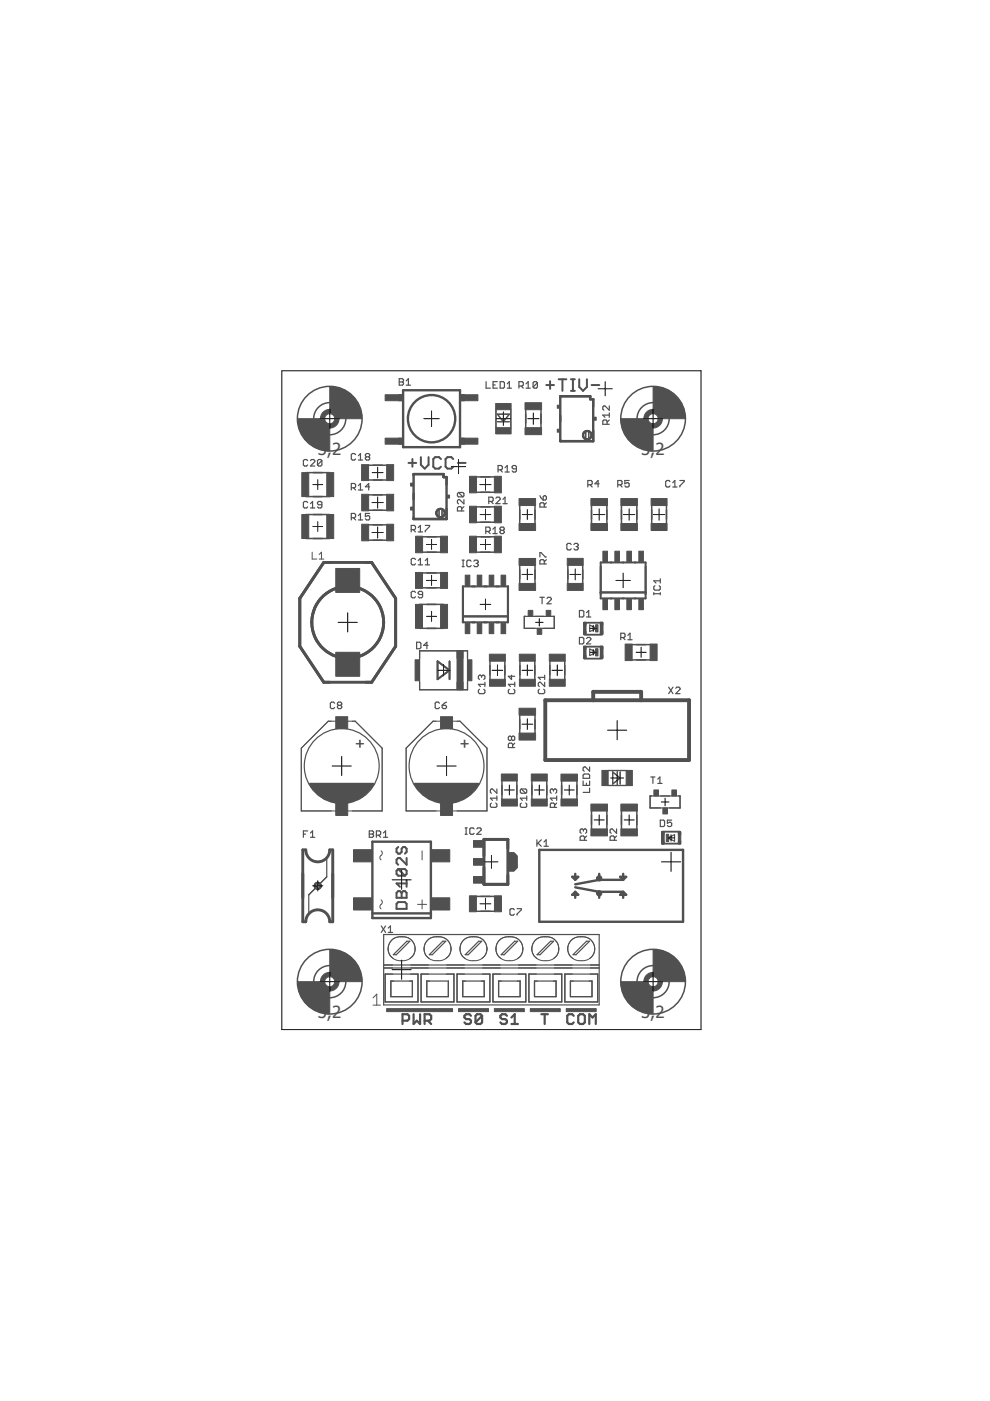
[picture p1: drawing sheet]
<svg xmlns="http://www.w3.org/2000/svg" width="210mm" height="297mm" viewBox="0 0 210 297" stroke-linecap="round" stroke-linejoin="round" font-family="sans-serif">
<defs><g id="words">
<g font-size="3.6" fill="#505050">
<text x="67.4" y="96.4">3,2</text>
<text x="135.9" y="96.4">3,2</text>
<text x="67.4" y="215.8">3,2</text>
<text x="135.9" y="215.8">3,2</text>
</g>
<g font-size="2.9" fill="#505050">
<text x="75.3" y="158.6">+</text>
<text x="97.5" y="158.6">+</text>
</g>
</g></defs>
<g fill="none" stroke="#505050" stroke-width=".51">
<path d="M85.5 82.7h12v12.1h-12zM118.8 84h6.3v.6h.7v8.9h-7zM87.7 100.5h6.3v.7h.7v8.8h-7zM66.1 166.5h12.7M66.1 166.9h12.7M66.4 167.2h12.1M67.4 168.1h10.1l1.6-1.9h-13.3l1.3 1.6h10.8l-.7 .6h-9.5M68 168.8h8.9l-2.9 1.2h-3.1l-1.6-.6M68.6 169.1h7.7M69.9 169.7h5.1M78.2 167.5h-11.5l2.3 1.9h6.9M79 178.5h12.4v16.1h-12.4z"/>
<path d="M88.3 166.5h12.7M88.3 166.9h12.7M88.6 167.2h12.1M89.6 168.1h10.2l1.5-1.9h-13.3l1.3 1.6h10.8l-.7 .6h-9.5M90.2 168.8h8.9l-2.8 1.2h-3.2l-1.6-.6M90.9 169.1h7.6M92.1 169.7h5.1M100.4 167.5h-11.4l2.2 1.9h7M79 193.7h12.4M114.3 180.2h30.5v15.2h-30.5zM121.3 185.9h1.3l-.6 .6zM122 185.3v.9"/>
<path d="M122 189.4v1M122 189.1l.6 .6h-1.3zM122 188.1l5 1h5.1M127 185.3v.9M127 189.4v1M131.5 185.9h1.3l-.7 .6zM131.5 189.7l.6-.6 .7 .6zM132.1 185.3v.9M132.1 189.4v1M132.1 186.5h-5.1l-5 1"/>
<circle cx="91.5" cy="88.8" r="5"/>
</g>
<g fill="#505050" stroke="#505050" stroke-width=".21">
<path d="M84.5 83.7h.9v1.3h-.9z"/>
<path d="M84.5 92.9h.9v1.3h-.9z"/>
<path d="M97.5 92.9h1v1.3h-1z"/>
<path d="M97.5 83.7h1v1.3h-1z"/>
<path d="M126.3 132.5h.5v1.5h-.5z"/>
<path d="M127.3 133.9h.5v.6h-.5z"/>
<path d="M127.3 132h.5v.6h-.5z"/>
<path d="M123.7 133.9h.5v.6h-.5z"/>
<path d="M123.7 132h.5v.6h-.5z"/>
<path d="M126.3 137.5h.5v1.6h-.5z"/>
<path d="M127.3 138.9h.5v.7h-.5z"/>
<path d="M127.3 137h.5v.7h-.5z"/>
<path d="M123.7 138.9h.5v.7h-.5z"/>
<path d="M123.7 137h.5v.7h-.5z"/>
<path d="M96.9 138h1.3v1.6h-1.3z"/>
<path d="M96.9 144.7h1.3v1.5h-1.3z"/>
<path d="M141.3 176.9h.5v1.5h-.5z"/>
<path d="M140.3 176.4h.5v.6h-.5z"/>
<path d="M140.3 178.3h.5v.6h-.5z"/>
<path d="M143.8 176.4h.5v.6h-.5z"/>
<path d="M143.8 178.3h.5v.6h-.5z"/>
<path d="M81.7 92.9h3.4v1.3h-3.4z"/>
<path d="M81.7 83.7h3.4v1.3h-3.4z"/>
<path d="M97.9 92.9h3.4v1.3h-3.4z"/>
<path d="M97.9 83.7h3.4v1.3h-3.4z"/>
<path d="M91.5 190.4h3.9v2.5h-3.9z"/>
<path d="M91.5 180.1h3.9v2.6h-3.9z"/>
<path d="M75 180.1h3.8v2.6h-3.8z"/>
<path d="M75 190.4h3.8v2.5h-3.8z"/>
<path d="M112.6 169.4h3.4v1.5h-3.4z"/>
<path d="M112.6 164.1h3.4v1.5h-3.4z"/>
<path d="M88.1 121.4h1.5v3.4h-1.5z"/>
<path d="M93.4 121.4h1.5v3.4h-1.5z"/>
<path d="M106.3 169.4h3.4v1.5h-3.4z"/>
<path d="M106.3 164.1h3.4v1.5h-3.4z"/>
<path d="M103.8 144h3.4v1.5h-3.4z"/>
<path d="M103.8 138.7h3.3v1.5h-3.3z"/>
<path d="M110.1 138.7h3.4v1.5h-3.4z"/>
<path d="M110.1 144h3.4v1.5h-3.4z"/>
<path d="M138 111h3.4v1.5h-3.4z"/>
<path d="M138 105.7h3.4v1.5h-3.4z"/>
<path d="M76.7 98.5h1.4v3.4h-1.4z"/>
<path d="M82 98.5h1.5v3.4h-1.5z"/>
<path d="M69.3 109.1h1.5v5.1h-1.5z"/>
<path d="M64 109.1h1.5v5.1h-1.5z"/>
<path d="M69.3 100.2h1.5v5.1h-1.5z"/>
<path d="M64 100.2h1.5v5.1h-1.5z"/>
<path d="M120.3 123.7h3.4v1.5h-3.4z"/>
<path d="M120.3 118.4h3.4v1.5h-3.4z"/>
<path d="M93.4 170.3h2.5v2.6h-2.5z"/>
<path d="M93.4 152h2.5v2.5h-2.5z"/>
<path d="M99.5 189.9h1.5v3.4h-1.5z"/>
<path d="M104.8 189.9h1.5v3.4h-1.5z"/>
<path d="M71.2 170.3h2.5v2.6h-2.5z"/>
<path d="M71.2 152h2.5v2.5h-2.5z"/>
<path d="M88.1 128.1h1.5v5.1h-1.5z"/>
<path d="M93.4 128.1h1.5v5.1h-1.5z"/>
<path d="M127.3 132h.5v2.5h-.5z"/>
<path d="M123.7 132h.5v2.5h-.5z"/>
<path d="M127.3 137h.5v2.6h-.5z"/>
<path d="M123.7 137h.5v2.6h-.5z"/>
<path d="M99.1 139.9h1v4.4h-1z"/>
<path d="M88 139.9h.9v4.4h-.9z"/>
<path d="M96.9 138h1.3v8.2h-1.3z"/>
<path d="M140.3 176.4h.5v2.5h-.5z"/>
<path d="M143.8 176.4h.5v2.5h-.5z"/>
<path d="M127.8 127.1h1v2.2h-1z"/>
<path d="M130.4 127.1h.9v2.2h-.9z"/>
<path d="M132.9 127.1h1v2.2h-1z"/>
<path d="M135.4 127.1h1v2.2h-1z"/>
<path d="M135.4 116.9h1v2.2h-1z"/>
<path d="M132.9 116.9h1v2.2h-1z"/>
<path d="M130.4 116.9h.9v2.2h-.9z"/>
<path d="M127.8 116.9h1v2.2h-1z"/>
<path d="M98.6 132.1h1v2.2h-1z"/>
<path d="M101.2 132.1h1v2.2h-1z"/>
<path d="M103.7 132.1h1v2.2h-1z"/>
<path d="M106.2 132.1h1v2.2h-1z"/>
<path d="M106.2 121.9h1v2.2h-1z"/>
<path d="M103.7 121.9h1v2.2h-1z"/>
<path d="M101.2 121.9h1v2.2h-1z"/>
<path d="M98.6 121.9h1v2.2h-1z"/>
<path d="M71.2 138.3h5.1v5.1h-5.1z"/>
<path d="M71.2 120.5h5.1v5.1h-5.1z"/>
<path d="M105.1 85.6h3.2v1.3h-3.2z"/>
<path d="M105.1 90.7h3.2v1.2h-3.2z"/>
<path d="M127.7 163.4h1.2v3.1h-1.2z"/>
<path d="M132.8 163.4h1.2v3.1h-1.2z"/>
<path d="M137.8 136.5h1.5v3.6h-1.5z"/>
<path d="M132.5 136.5h1.5v3.6h-1.5z"/>
<path d="M111.3 85.4h3.5v1.5h-3.5z"/>
<path d="M111.3 90.7h3.5v1.5h-3.5z"/>
<path d="M118.2 91h.6v.6h-.6z"/>
<path d="M118.2 85.9h.6v.7h-.6z"/>
<path d="M125.8 88.5h.6v.6h-.6z"/>
<path d="M118.9 164.1h3.5v1.5h-3.5z"/>
<path d="M118.9 169.4h3.5v1.5h-3.5z"/>
<path d="M76.7 104.8h1.5v3.5h-1.5z"/>
<path d="M82 104.8h1.5v3.5h-1.5z"/>
<path d="M76.7 111.1h1.5v3.6h-1.5z"/>
<path d="M82 111.1h1.5v3.6h-1.5z"/>
<path d="M93.4 113.7h1.5v3.5h-1.5z"/>
<path d="M88.1 113.7h1.5v3.5h-1.5z"/>
<path d="M104.8 113.7h1.5v3.5h-1.5z"/>
<path d="M99.5 113.7h1.5v3.5h-1.5z"/>
<path d="M99.5 101h1.5v3.5h-1.5z"/>
<path d="M104.8 101h1.5v3.5h-1.5z"/>
<path d="M131.6 175.7h3.5v1.5h-3.5z"/>
<path d="M131.6 170.5h3.5v1.5h-3.5z"/>
<path d="M87.1 107.5h.6v.6h-.6z"/>
<path d="M87.1 102.4h.6v.7h-.6z"/>
<path d="M94.7 105h.6v.6h-.6z"/>
<path d="M104.8 107.3h1.5v3.5h-1.5z"/>
<path d="M99.5 107.3h1.5v3.5h-1.5z"/>
<path d="M125.3 170.5h3.5v1.5h-3.5z"/>
<path d="M125.3 175.7h3.5v1.5h-3.5z"/>
<path d="M125.3 111h3.5v1.5h-3.5z"/>
<path d="M125.3 105.7h3.5v1.5h-3.5z"/>
<path d="M131.6 111h3.5v1.5h-3.5z"/>
<path d="M131.6 105.7h3.5v1.5h-3.5z"/>
<path d="M110 111h3.6v1.5h-3.6z"/>
<path d="M110 105.7h3.6v1.5h-3.6z"/>
<path d="M110 123.7h3.6v1.5h-3.6z"/>
<path d="M110 118.4h3.6v1.5h-3.6z"/>
<path d="M110 155.4h3.6v1.5h-3.6z"/>
<path d="M110 150.2h3.6v1.4h-3.6z"/>
<path d="M142.5 167.5h.9v1.3h-.9z"/>
<path d="M138.6 167.5h1v1.3h-1z"/>
<path d="M140.5 171.3h1v1.3h-1z"/>
<path d="M115.8 129.4h1v1.3h-1z"/>
<path d="M112 129.4h1v1.3h-1z"/>
<path d="M113.9 133.2h1v1.3h-1z"/>
<path d="M116.5 144h3.3v1.5h-3.3z"/>
<path d="M116.5 138.7h3.3v1.5h-3.3z"/>
<path d="M97.2 213.8h6.4v.7h-6.4z"/>
<path d="M104.8 213.8h6.4v.7h-6.4z"/>
<path d="M112.4 213.8h6.4v.7h-6.4z"/>
<path d="M120.1 213.8h6.3v.7h-6.3z"/>
<path d="M82 213.8h13.9v.7h-13.9z"/>
</g>
<g fill="none" stroke="#505050" stroke-width=".21">
<path d="M66.2 117.1v1.4h1M67.7 118.5h1M67.7 117.6l.5-.5v1.4M63.9 158.6l5.7-5.7h5.7l5.7 5.7v13.3h-17.1zM91.8 152.9h5.7l5.8 5.7v13.3h-17.2v-13.3zM100.4 178.3h2.2v1.2l-2.2 .1zM100.4 179.5h2.2M100.4 179.4h2.2M100.4 179.3h2.2M100.4 179.2h2.2M100.4 179.1h2.2M100.4 179h2.2"/>
<path d="M100.4 178.9h2.2M100.4 178.8h2.2M100.4 178.7h2.2M100.4 178.6h2.2M100.4 178.5h2.2M100.4 178.4h2.2M80.8 190.8a.75 .75 0 0 1-.2 1.2v.4l.2 .3M80.8 180.4a.73 .73 0 0 1-.2 1.2v.4l.2 .3M88.5 191.7h1.9M89.5 180.4v1.9M89.5 190.8v1.9M100.4 182.1h2.2v1.2l-2.2 .1z"/>
<path d="M100.4 185.9h2.2v1.3h-2.2zM100.4 183.3h2.2M100.4 183.2h2.2M100.4 183.1h2.2M100.4 183h2.2M100.4 182.9h2.2M100.4 182.8h2.2M100.4 182.7h2.2M100.4 182.6h2.2M100.4 182.5h2.2M100.4 182.4h2.2M100.4 182.3h2.2"/>
<path d="M100.4 182.2h2.2M100.4 182.1h2.2M100.4 187.1h2.2M100.4 187h2.2M100.4 186.9h2.2M100.4 186.8h2.2M100.4 186.7h2.2M100.4 186.6h2.2M100.4 186.5h2.2M100.4 186.4h2.2M100.4 186.3h2.2M100.4 186.2h2.2"/>
<path d="M100.4 186.1h2.2M100.4 186h2.2M100.4 185.9h2.2M107.7 183.3h1.9M107.7 182.1h1.9M107.7 183.2h1.9M107.7 183.1h1.9M107.7 183h1.9M107.7 182.9h1.9M107.7 182.8h1.9M107.7 182.7h1.9M107.7 182.6h1.9"/>
<path d="M107.7 182.5h1.9M107.7 182.4h1.9M107.7 182.3h1.9M107.7 182.2h1.9M107.7 184h1.9M107.7 183.9h1.9M107.7 183.8h1.9M107.7 183.7h1.9M107.7 183.6h1.9M107.7 183.5h1.9M107.7 183.4h1.9M107.7 182h1.9"/>
<path d="M107.7 181.9h1.9M107.7 181.8h1.9M107.7 181.7h1.9M107.7 181.6h1.9M107.7 181.5h1.9M107.7 181.4l1.9 .1M107.7 181.4h1.8M107.7 181.3l1.8 .1M107.7 181.3h1.7M107.7 181.2l1.7 .1M107.7 181.2h1.6M107.7 181.1h1.6"/>
<path d="M107.7 181.1h1.5M107.7 181h1.5M107.7 181h1.4M107.7 180.9h1.4M107.7 180.8l1.3 .1M109.1 184.6h-1.4M109.1 184.5h-1.4M109.2 184.4l-1.5 .1M109.2 184.4h-1.5M109.3 184.3l-1.6 .1M109.3 184.3h-1.6M109.4 184.2l-1.7 .1"/>
<path d="M109.4 184.2h-1.7M109.5 184.1h-1.8M109.6 181.5l-.7-.7h-1.2v3.8h1.3M109.6 184l-.7 .6M109.6 181.5v2.5M109.6 184h-1.9M79.1 211.6l.8-.8v2.3M79.1 213.1h1.6M82.3 201.3a2.68 2.68 0 0 1 3.4-2.7 2.52 2.52 0 0 1 2.3 2.7M82.3 201.3l.3 1.1 .8 .8M82.3 201.3a2.93 2.93 0 0 0 2.4 2.4 2.93 2.93 0 0 0 3.1-1.5l.2-.9M88 201.3l-.3 1.1-.8 .8"/>
<path d="M89.9 201.3a2.68 2.68 0 0 1 3.5-2.7 2.52 2.52 0 0 1 2.2 2.7M89.9 201.3l.3 1.1 .8 .8M89.9 201.3a2.93 2.93 0 0 0 2.5 2.4 2.93 2.93 0 0 0 3-1.5l.2-.9M95.6 201.3l-.3 1.1-.8 .8M97.5 201.3a2.68 2.68 0 0 1 3.5-2.7 2.52 2.52 0 0 1 2.3 2.7M97.5 201.3l.3 1.1 .8 .8M97.5 201.3a2.93 2.93 0 0 0 2.5 2.4 2.93 2.93 0 0 0 3-1.5l.3-.9M103.3 201.3l-.4 1.1-.8 .8M105.2 201.3a2.68 2.68 0 0 1 3.4-2.7 2.49 2.49 0 0 1 2.2 2.7M105.2 201.3l.3 1.1 .8 .8M105.2 201.3a2.72 2.72 0 0 0 3.4 2.4 2.52 2.52 0 0 0 2.2-2.4M110.8 201.3l-.2 1.1-.9 .8"/>
<path d="M112.8 201.3a2.71 2.71 0 0 1 3.4-2.7 2.53 2.53 0 0 1 2.3 2.7M112.8 201.3l.3 1.1 .8 .8M112.8 201.3a2.95 2.95 0 0 0 2.4 2.4 2.95 2.95 0 0 0 3.1-1.5l.2-.9M118.5 201.3l-.3 1.1-.8 .8M120.4 201.3a2.71 2.71 0 0 1 3.4-2.7 2.53 2.53 0 0 1 2.3 2.7M120.4 201.3l.3 1.1 .8 .8M120.4 201.3a2.94 2.94 0 0 0 2.4 2.4 2.94 2.94 0 0 0 3.1-1.5l.2-.9M126.1 201.3l-.3 1.1-.8 .8"/>
</g>
<g fill="none" stroke="#505050" stroke-width=".32">
<path d="M78.1 98.6h3.9M111.5 86.8v3.9M114.7 86.8v3.9M64.8 114.2h5.1M64.8 109.1h5.1M64.8 105.3h5.1M64.8 100.2h5.1M78.1 101.8h3.9M78.1 104.9h3.9M78.1 108.2h3.9M78.1 111.3h3.9M78.1 114.5h3.9"/>
<path d="M89.6 117.1h3.8M89.6 113.8h3.8M101 101.1h3.8M101 104.4h3.8M101 117.1h3.9M101 113.8h3.9M101 110.7h3.9M101 107.5h3.9M110.2 107.2v3.8M110.2 119.9v3.8M113.4 107.2v3.8M113.4 119.9v3.8"/>
<path d="M120.4 119.9v3.8M123.5 119.9v3.8M125.4 107.2v3.8M128.7 107.2v3.8M131.8 107.2v3.8M135 107.2v3.8M138.2 107.2v3.8M141.3 107.2v3.8M89 128.1h5M89 133.2h5M89.6 121.5h3.8M89.6 124.6h3.8"/>
<path d="M123.8 132h3.9M123.8 134.6h3.9M123.8 137.1h3.9M123.8 139.6h3.9M134 139.9h3.9M134 136.7h3.9M103.9 140.2v3.8M107 140.2v3.8M110.2 151.6v3.9M110.2 140.2v3.8M113.4 140.2v3.8M113.4 151.6v3.9"/>
<path d="M116.6 140.2v3.8M119.7 140.2v3.8M106.4 165.6v3.8M109.6 165.6v3.8M112.8 165.6v3.8M115.9 165.6v3.8M119.1 165.6v3.8M122.3 165.6v3.8M125.4 171.9v3.8M128.7 171.9v3.8M131.8 171.9v3.9M135 171.9v3.9"/>
<path d="M140.4 178.9h3.8M140.4 176.3h3.8M101 190.1h3.9M101 193.2h3.9"/>
<circle cx="69.9" cy="88.8" r="6.9"/>
<circle cx="69.9" cy="88.8" r="3.4"/>
<circle cx="138.5" cy="88.8" r="6.9"/>
<circle cx="138.5" cy="88.8" r="3.4"/>
<circle cx="69.9" cy="208.1" r="6.9"/>
<circle cx="69.9" cy="208.1" r="3.4"/>
<circle cx="138.5" cy="208.1" r="6.9"/>
<circle cx="138.5" cy="208.1" r="3.4"/>
</g>
<g fill="none" stroke="#505050" stroke-width=".25">
<path d="M65.2 97.7l-.2-.3h-.4l-.3 .3v.9l.3 .2h.4l.2-.2M65.8 97.7l.2-.3h.5l.2 .3v.2l-.9 .9h.9M68.2 97.7v.9l-.2 .2h-.5l-.2-.2M68.2 97.7l-.2-.3h-.5l-.2 .3v.9M68.2 97.7l-.9 .9M75.4 96.4l-.2-.2h-.5l-.2 .2v.9l.2 .2h.5l.2-.2M76 97.5h.9M76 96.6l.4-.4v1.3M77.7 96.9l-.2-.3 .2-.4h.5l.2 .2-.2 .5M77.7 96.9l-.2 .2 .2 .4h.5l.2-.2-.2-.4M77.7 96.9h.5M84.6 80.3h.7l.3 .2-.3 .5 .3 .4-.3 .3h-.7z"/>
<path d="M84.6 81h.7M86.1 81.7h1M86.1 80.8l.5-.5v1.4M103.1 80.9v1.4h.9M104.5 81.6h.5M105.2 85.6h3.1v6.3h-3.1zM105.5 80.9h-1v1.4h1M105.5 87.8h2.5l-1.3 1.6zM105.5 89.4h2.5M105.6 99.6h.7l.2-.2v-.5l-.2-.2h-.7v1.4M106 99.6l.5 .5M106 80.9h.7l.3 .3v.9l-.3 .2h-.7z"/>
<path d="M107.1 99.2l.4-.5v1.4M107.5 82.3h1M107.5 81.4l.5-.5v1.4M109.5 99.4h-.7l-.2-.2 .2-.5h.5l.2 .2v.9l-.2 .3h-.5l-.2-.3M110 81.9h.7l.3-.3v-.4l-.3-.3h-.7v1.4M110.5 81.9l.5 .4M111.5 82.3h.9M111.5 81.4l.5-.5v1.4M113.9 81.2v.9l-.2 .2h-.4l-.3-.2M113.9 81.2l-.2-.3h-.4l-.3 .3v.9M113.9 81.2l-.9 .9M124.2 91.6v1.3"/>
<path d="M124.8 91.6v1.3M128.7 90v-.7l-.2-.3h-.5l-.2 .3v.7h1.4M129.2 86.1v.9l-.9-.9-.5 .2v.4l.2 .3M129.2 89l-.5 .5M129.2 88h-1.4l.5 .5M129.2 87.5v1M65.2 106.6l-.2-.3h-.4l-.3 .3v.9l.3 .2h.4l.2-.2M65.8 107.7h.9M65.8 106.8l.5-.5v1.4M68.2 107h-.7l-.2-.2 .2-.5h.5l.2 .3v.9l-.2 .2h-.5l-.2-.2M74.5 103.4h.7l.2-.2v-.5l-.2-.2h-.7v1.4M74.5 109.8h.7l.2-.3v-.4l-.2-.2h-.7v1.3"/>
<path d="M74.9 103.4l.5 .5M74.9 109.8l.5 .4M76 103l.4-.5v1.4M76 109.3l.4-.4v1.3M76 103.9h.9M76 110.2h.9M78.4 108.9h-.9v.6l.4-.2 .5 .2v.5l-.2 .2h-.5l-.2-.2M78.4 103.2h-.9l.7-.7v1.4M87.2 112.3h.7l.2-.2v-.5l-.2-.2h-.7v1.4M87.6 112.3l.5 .5M88.1 118.6l-.2-.2h-.5l-.2 .2v.9l.2 .3h.5l.2-.3M88.7 119.8h.9"/>
<path d="M88.7 118.9l.4-.5v1.4M88.7 111.9l.4-.5v1.4M88.7 112.8h.9M90.2 119.8h.9M90.2 118.9l.4-.5v1.4M90.2 111.4h.9v.2l-.9 .9v.3M93.1 108.1v1.3M93.7 108.1v1.3M97.2 104.4l-.2 .2v.5l.2 .2h.9M97.2 104.4h.9l.3 .2v.5l-.3 .2M97.2 104.4l.9 .9M97.9 108.3v-.6l-.2-.3h-.5l-.2 .3v.6h1.4"/>
<path d="M98 118.8h.4M98.2 118.8v1.3M98.4 105.9v.9l-1-.9-.4 .3v.4l.2 .2M98.4 107.4l-.5 .5M99.9 119l-.2-.2h-.5l-.2 .2v.9l.2 .2h.5l.2-.2M100.5 119l.2-.2h.5l.2 .2v.2l-.2 .2M100.9 119.4h.3M101.2 119.4l.2 .3-.2 .4h-.5l-.2-.2M103 112.7h.7l.2-.3v-.4l-.2-.2h-.7v1.3M103.5 112.7l.4 .4M103.6 106.3h.7l.3-.2v-.5l-.3-.2h-.7v1.4M104.1 106.3l.5 .5"/>
<path d="M104.5 112.2l.5-.4v1.3M104.5 113.1h.9M105.1 105.6l.3-.2h.4l.2 .2v.3l-.9 .9h.9M106.2 112.4l-.2-.2 .2-.4h.5l.2 .2-.2 .4M106.2 112.4l-.2 .3 .2 .4h.5l.2-.2-.2-.5M106.2 112.4h.5M106.6 106.8h.9M106.6 105.9l.5-.5v1.4M107.1 100.1h.9M114.5 118.1v-.9h.2l.9 .9h.2M114.5 105.1l.7 .9M115.2 105.3l.2-.2 .4 .2v.5l-.2 .2h-.4z"/>
<path d="M115.4 107.5v-.7l-.2-.2h-.5l-.2 .2v.7h1.3M115.4 119.6v-.7l-.2-.2h-.5l-.2 .2v.7h1.3M115.8 106.6l-.4 .5M115.8 118.7l-.4 .4M121.1 115.4l-.2-.2h-.5l-.2 .2v1l.2 .2h.5l.2-.2M121.7 115.4l.2-.2h.5l.2 .2v.3l-.2 .2M122.2 115.9h.2M122.4 115.9l.2 .2-.2 .5h-.5l-.2-.2M124.6 102.8h.7l.3-.2v-.5l-.3-.2h-.7v1.4M125.1 102.8l.5 .5M127 102.6h-.9l.7-.7v1.4M131 102.8h.7l.2-.2v-.5l-.2-.2h-.7v1.4"/>
<path d="M131.4 102.8l.5 .5M133.4 101.9h-.9v.7l.4-.3 .5 .3v.4l-.2 .3h-.5l-.2-.3M142 102.1l-.2-.2h-.4l-.3 .2v.9l.3 .3h.4l.2-.3M142.6 103.3h1M142.6 102.3l.5-.4v1.4M144.1 101.9h1v.2l-1 .9v.3M88.1 125.6l-.2-.2h-.5l-.2 .2v.9l.2 .2h.5l.2-.2M88.3 136.2h.7l.2 .2v.9l-.2 .2h-.7zM89 138h10.1v8.2h-10.1zM89.6 126h-.7l-.2-.2 .2-.4h.5l.2 .2v.9l-.2 .2h-.5l-.2-.2M90.7 136.8h-.9l.7-.6v1.3M98 120.1h.4"/>
<path d="M111.2 130.7h6.3v2.5h-6.3zM114.5 126.6h.9M114.9 126.6v1.4M116 126.9l.2-.3h.5l.2 .3v.2l-.9 .9h.9M122.9 129.4h.6l.3 .3v.9l-.3 .2h-.6zM122.9 135.1h.6l.3 .3v.9l-.3 .2h-.6zM124.4 129.9l.4-.5v1.4M124.4 130.8h.9M124.4 135.4l.2-.3h.4l.3 .3v.2l-.9 .9h.9M125 132.5l1.5 .7-1.5 .7zM125 137.6l1.5 .7-1.5 .7zM131.6 135.2h.7l.2-.3v-.4l-.2-.2h-.7v1.3"/>
<path d="M132.1 135.2l.4 .4M133.1 134.7l.5-.4v1.3M133.1 135.6h.9M138.6 125.9h1.4M138.6 125.6v.5M138.9 124.2l-.3 .2v.5l.3 .2h.9l.2-.2v-.5l-.2-.2M140 122.7v.9M140 125.6v.5M140 123.1h-1.4l.5 .5M71 149.1l-.3-.2h-.4l-.3 .2v.9l.3 .2h.4l.3-.2M71.8 149.5l-.3-.2 .3-.4h.4l.3 .2-.3 .4M71.8 149.5l-.3 .3 .3 .4h.4l.3-.2-.3-.5"/>
<path d="M71.8 149.5h.4M93.2 149.1l-.3-.2h-.4l-.2 .2v.9l.2 .2h.4l.3-.2M93.7 149.5h.7l.3 .5-.3 .2h-.4l-.3-.2zM94.7 148.9l-1 .6M101.7 146.1l-.3 .3v.4l.3 .3h.9l.2-.3v-.4l-.2-.3M102.1 143.4l-.2-.2-.5 .2v.4l.3 .3M102.1 143.4l.2-.2 .5 .2v.4l-.2 .3M102.1 143.4v.2M102.8 144.7v.9M102.8 145.1h-1.4l.5 .5M108 146.1l-.2 .3v.4l.2 .3h.9l.2-.3v-.4l-.2-.3M108.5 156.3l-.3-.2-.4 .2v.5l.2 .2 .5-.2"/>
<path d="M108.5 156.3l.2-.2 .4 .2v.5l-.2 .2-.4-.2M108.5 143.2v.9l-.7-.7h1.3M108.5 156.3v.5M108.7 158.5v-.7l-.2-.2h-.5l-.2 .2v.7h1.3M109.1 145.1h-1.3l.4 .5M109.1 144.7v.9M109.1 157.6l-.4 .4M114.3 146.1l-.2 .3v.4l.2 .3h1l.2-.3v-.4l-.2-.3M115.5 144.7v.9l-.9-.9-.5 .2v.4l.2 .3M115.5 143.2v.9M115.5 143.6h-1.4l.5 .5M141.8 145.7l.9 1.4"/>
<path d="M142.7 145.7l-.9 1.4M143.3 145.9l.2-.2h.5l.2 .2v.2l-.9 1h.9M64.3 176.8h.5M65.2 176.2h-.9v1.3M65.8 177.5h.9M65.8 176.6l.5-.4v1.3M78.3 176.2h.7l.2 .2-.2 .4 .2 .5-.2 .2h-.7zM78.3 176.8h.7M79.8 177.1h.7l.2-.3v-.4l-.2-.2h-.7v1.3M80.2 177.1l.5 .4M81.3 177.5h.9M81.3 176.6l.4-.4v1.3"/>
<path d="M98.6 176.9h.5M98.6 175.5h.5M98.8 175.5v1.4M100.5 175.7l-.2-.2h-.5l-.2 .2v1l.2 .2h.5l.2-.2M101.1 175.7l.2-.2h.5l.2 .2v.3l-.9 .9h.9M104.2 170.3l-.2 .2v.5l.2 .2h.9l.2-.2v-.5l-.2-.2M105.3 169.2h-1.3l.4 .5M105.3 167.3v.9l-.9-.9h-.2l-.2 .2v.5l.2 .2M105.3 168.8v.9M110.5 170.3l-.2 .2v.5l.2 .2h1l.2-.2v-.5l-.2-.2M110.5 167.3l-.2 .2v.5l.2 .2h1M110.5 167.3h1l.2 .2v.5l-.2 .2"/>
<path d="M110.5 167.3l1 .9M111.7 168.8v.9M111.7 169.2h-1.4l.5 .5M113.8 178.1v1.3M114.1 178.8l.7 .6M114.8 178.1l-1 .9M115.3 178.5l.5-.4v1.3M115.3 179.4h.9M117.3 167.5l-.2-.2h-.2l-.2 .2v.5l.2 .2M117.3 167.5l.3-.2h.2l.2 .2v.5l-.2 .2M117.3 167.5v.2M117.6 171.2v-.7l-.3-.2h-.4l-.2 .2v.7h1.3"/>
<path d="M118 169.2h-1.3l.4 .5M118 170.3l-.4 .4M118 168.8v.9M123.6 165.6v.9h1.4v-.9M123.6 164.3l.3-.2h.9l.2 .2v.7h-1.4zM123.7 176l.2-.3 .5 .3v.4l-.3 .3M123.7 176l-.2-.3-.5 .3v.4l.2 .3M123.7 176v.2M123.9 178.2v-.7l-.2-.3h-.5l-.2 .3v.7h1.4M124.3 166.1v.4M124.4 177.2l-.5 .5M125 162.6v.9l-.9-.9-.5 .2v.5l.3 .2"/>
<path d="M125 167.1v.9h-1.4M127.7 163.4h6.3v3.1h-6.3zM129.9 163.7l1.6 1.3-1.6 1.2zM130.3 178.2v-.7l-.3-.3h-.4l-.3 .3v.7h1.4M130.7 175.7v1l-.9-1h-.2l-.3 .3v.4l.3 .3M130.7 177.2l-.4 .5M131.5 163.7v2.5M137.8 168.8h6.4v2.5h-6.4zM138 164.7h.9M138.4 164.7v1.4M139.5 165.2l.4-.5v1.4M139.5 166.1h.9"/>
<path d="M140 173.9h.7l.2 .2v.9l-.2 .2h-.7zM141.5 177.7l1.5-.7v1.4zM142.4 173.9h-.9v.7l.4-.3 .5 .3v.4l-.2 .2h-.5l-.2-.2M69.3 182.1v3.8l-3.8 3.8v3.8M80.8 196.3l.9 1.4M81.3 198.1h45.7v15h-45.7zM81.7 196.3l-.9 1.4M82.3 196.8l.5-.5v1.4M82.3 197.7h.9M86.3 199.6h.6l-2.9 2.8h-.6zM93.9 199.6h.6l-2.8 2.8h-.7zM101.5 199.6h.6l-2.8 2.8h-.7z"/>
<path d="M109.1 192.9l-.3-.2h-.4l-.3 .2v.9l.3 .2h.4l.3-.2M109.1 199.6h.6l-2.8 2.8h-.6zM109.6 192.7h.9v.2l-.9 .9v.2M116.7 199.6h.7l-2.9 2.8h-.6zM124.4 199.6h.6l-2.9 2.8h-.6zM81.4 205.2h45.6M81.4 204.6h45.6M81.7 206.5h6.9v5.9h-6.9zM82.9 208h4.5v3.3h-4.5zM89.3 206.5h6.9v5.9h-6.9zM90.5 208h4.6v3.3h-4.6zM96.9 206.5h7v5.9h-7z"/>
<path d="M98.1 208h4.6v3.3h-4.6zM104.5 206.5h7v5.9h-7zM105.7 208h4.6v3.3h-4.6zM105.7 208v3.3M112.1 206.5h7v5.9h-7zM113.3 208h4.6v3.3h-4.6zM119.8 206.5h6.9v5.9h-6.9zM120.9 208h4.6v3.3h-4.6z"/>
<circle cx="72.5" cy="162.4" r="7.9"/>
<circle cx="94.7" cy="162.4" r="7.9"/>
</g>
<path d="M92.8 140.2l2.5 1.9-2.5 1.9zM95.3 140.2v3.8" fill="none" stroke="#505050" stroke-width=".38"/>
<g fill="none" stroke="#505050" stroke-width=".61">
<path d="M68.6 119.3h10.2l5.1 7.6v10.1l-5.1 7.7h-10.2l-5-7.7v-10.1zM102.6 178h5.1v9.5h-5.1zM64.2 180.2h.6a2.54 2.54 0 0 0 2.6 2.5 2.54 2.54 0 0 0 2.5-2.5h.6v15.2h-.6a2.54 2.54 0 0 0-2.5-2.5 2.54 2.54 0 0 0-2.6 2.5h-.6z"/>
<circle cx="73.7" cy="131.9" r="7.6"/>
</g>
<g fill="#505050" stroke="#505050" stroke-width=".21">
<path d="M66.8 187.3a.77 .77 0 0 1 1.2 .1 .77 .77 0 0 1-.4 1.1 .77 .77 0 0 1-1-.7h.3a.51 .51 0 0 1 .7-.4 .51 .51 0 0 1 .1 .8 .51 .51 0 0 1-.8-.2v-.2h-.3z" fill-rule="evenodd"/>
<path d="M126.7 188.9a.57 .57 0 0 1 .9 .3 .57 .57 0 0 1-.5 .8 .57 .57 0 0 1-.6-.6h.6h-.6z" fill-rule="evenodd"/>
<path d="M126.7 185.8a.57 .57 0 0 1 .9 .2 .57 .57 0 0 1-.5 .8 .57 .57 0 0 1-.6-.6l.6 .1-.6-.1z" fill-rule="evenodd"/>
<path d="M123.9 91.5a1.03 1.03 0 0 1 1.5 .3 1.03 1.03 0 0 1-.7 1.5 1.03 1.03 0 0 1-1.2-1h.2a.76 .76 0 0 1 1.1-.8 .76 .76 0 0 1 .2 1.3 .76 .76 0 0 1-1.2-.3l-.1-.2h-.2z" fill-rule="evenodd"/>
<path d="M92.8 108a1.03 1.03 0 0 1 1.5 .3 1.03 1.03 0 0 1-.7 1.5 1.03 1.03 0 0 1-1.2-1h.2a.78 .78 0 0 1 1.1-.8 .78 .78 0 0 1 .2 1.3 .78 .78 0 0 1-1.2-.3l-.1-.2h-.2z" fill-rule="evenodd"/>
<path d="M66.8 187.3a.77 .77 0 0 1 1.2 .1 .77 .77 0 0 1-.4 1.1 .77 .77 0 0 1-1-.7h.3a.51 .51 0 0 1 .7-.4 .51 .51 0 0 1 .1 .8 .51 .51 0 0 1-.8-.2v-.2h-.3z" fill-rule="evenodd"/>
<path d="M131.7 208.1h5a1.81 1.81 0 0 0 1.8 1.9v4.9a6.8 6.8 0 0 1-6.8-6.8z" fill-rule="evenodd"/>
<path d="M138.5 201.3a6.8 6.8 0 0 1 6.8 6.8h-5a1.84 1.84 0 0 0-1.8-1.8z" fill-rule="evenodd"/>
<path d="M136.9 206.9a1.98 1.98 0 0 1 3.2 .1 1.98 1.98 0 0 1-1 3 1.98 1.98 0 0 1-2.6-1.9h.9a1.07 1.07 0 0 1 1.6-.9 1.07 1.07 0 0 1 .1 1.8 1.07 1.07 0 0 1-1.7-.6v-.3h-.9v-.4z" fill-rule="evenodd"/>
<path d="M131.7 88.8h5a1.81 1.81 0 0 0 1.8 1.8v5a6.8 6.8 0 0 1-6.8-6.8z" fill-rule="evenodd"/>
<path d="M138.5 82a6.8 6.8 0 0 1 6.8 6.8h-5a1.84 1.84 0 0 0-1.8-1.8z" fill-rule="evenodd"/>
<path d="M136.9 87.5a1.98 1.98 0 0 1 3.2 .1 1.98 1.98 0 0 1-1 3 1.98 1.98 0 0 1-2.6-1.8h.9a1.07 1.07 0 0 1 1.6-.9 1.07 1.07 0 0 1 .1 1.8 1.07 1.07 0 0 1-1.7-.7v-.2h-.9v-.5z" fill-rule="evenodd"/>
<path d="M63.1 88.8h5a1.81 1.81 0 0 0 1.8 1.8v5a6.8 6.8 0 0 1-6.8-6.8z" fill-rule="evenodd"/>
<path d="M69.9 82a6.7 6.7 0 0 1 6.8 6.8h-5a1.81 1.81 0 0 0-1.8-1.8z" fill-rule="evenodd"/>
<path d="M68.4 87.5a1.98 1.98 0 0 1 3.2 .2 1.98 1.98 0 0 1-1.1 3 1.98 1.98 0 0 1-2.6-1.9h1a1.07 1.07 0 0 1 1.5-.9 1.07 1.07 0 0 1 .2 1.8 1.07 1.07 0 0 1-1.7-.7v-.2h-1l.2-.9z" fill-rule="evenodd"/>
<path d="M63.1 208.1h5a1.81 1.81 0 0 0 1.8 1.9v4.9a6.8 6.8 0 0 1-6.8-6.8z" fill-rule="evenodd"/>
<path d="M69.9 201.3a6.7 6.7 0 0 1 6.8 6.8h-5a1.81 1.81 0 0 0-1.8-1.8z" fill-rule="evenodd"/>
<path d="M68.4 206.9a1.98 1.98 0 0 1 3.2 .2 1.98 1.98 0 0 1-1.1 2.9 1.98 1.98 0 0 1-2.6-1.9h1a1.07 1.07 0 0 1 1.5-.9 1.07 1.07 0 0 1 .2 1.8 1.07 1.07 0 0 1-1.7-.6v-.3h-1l.2-.9z" fill-rule="evenodd"/>
<path d="M123.9 91.5a1.03 1.03 0 0 1 1.5 .3 1.03 1.03 0 0 1-.7 1.5 1.03 1.03 0 0 1-1.2-1h.2a.76 .76 0 0 1 1.1-.8 .76 .76 0 0 1 .2 1.3 .76 .76 0 0 1-1.2-.3l-.1-.2h-.2z" fill-rule="evenodd"/>
<path d="M92.8 108a1.03 1.03 0 0 1 1.5 .3 1.03 1.03 0 0 1-.7 1.5 1.03 1.03 0 0 1-1.2-1h.2a.78 .78 0 0 1 1.1-.8 .78 .78 0 0 1 .2 1.3 .78 .78 0 0 1-1.2-.3l-.1-.2h-.2z" fill-rule="evenodd"/>
</g>
<g fill="none" stroke="#505050" stroke-width=".42">
<path d="M86.6 98.1h1.6M87.4 97.3v1.7M89.2 96.9v1.7l.8 .8 .9-.8v-1.7M93.5 97.3l-.4-.4h-.8l-.4 .4v1.7l.4 .4h.8l.4-.4M96.1 97.3l-.4-.4h-.8l-.4 .4v1.7l.4 .4h.8l.4-.4M97.1 98.1h1.6M115.8 81.6h1.7M116.6 80.8v1.6M118.4 80.4h1.7M119.3 80.4v2.5M121.1 80.4h.8M121.1 82.9h.8"/>
<path d="M121.5 80.4v2.5M122.8 80.4v1.6l.8 .9 .8-.9v-1.6M125.4 81.6h1.7M127.4 119.3h9.5v7.6h-9.5zM98.1 124.3h9.6v7.6h-9.6zM98.2 124.3v7.7M98.2 130.7h9.5M107.7 124.3v7.7M127.4 125.6h9.5M84.4 179.6l-.3 .3v.7l.3 .4h.4l.4-.4v-.7l.3-.3h.4l.3 .3v.7l-.3 .4M84.1 191.6l.3-.3h1.5l.3 .3v1.1h-2.1zM84.1 189.3l.3-.4h.4l.4 .4 .3-.4h.4l.3 .4v1.1h-2.1z"/>
<path d="M84.4 184.3h1.5l.3 .3v.7l-.3 .4M84.4 184.3l-.3 .3v.7l.3 .4h1.5M84.4 184.3l1.5 1.4M85.2 189.3v1.1M86.2 181.9v1.4l-1.4-1.4h-.4l-.3 .4v.7l.3 .3M86.2 186.6v1.4M86.2 187.3h-2.1l.7 .7"/>
</g>
<path d="M115.6 148.5h30.5v12.6h-30.5zM125.8 148.5v-1.8h10.1v1.8" fill="none" stroke="#505050" stroke-width=".83"/>
<g fill="none" stroke="#505050" stroke-width=".47">
<path d="M85.3 216.4h1.1l.3-.3v-.7l-.3-.4h-1.1v2.1M87.7 215v2.1l.7-.7 .7 .7v-2.1M90 216.4h1.1l.3-.3v-.7l-.3-.4h-1.1v2.1M90.7 216.4l.7 .7M99.9 215.4l-.4-.4h-.7l-.3 .4v.3l.3 .4h.7l.4 .3v.4l-.4 .3h-.7l-.3-.3M102.2 215.4l-.3-.4h-.7l-.4 .4v1.4M102.2 215.4v1.4l-.3 .3h-.7l-.4-.3M102.2 215.4l-1.4 1.4M107.5 215.4l-.4-.4h-.7l-.3 .4v.3l.3 .4h.7l.4 .3v.4l-.4 .3h-.7l-.3-.3M108.4 217.1h1.4M108.4 215.7l.7-.7v2.1M114.8 215h1.4"/>
<path d="M115.5 215v2.1M121.6 215.4l-.3-.4h-.7l-.3 .4v1.4l.3 .3h.7l.3-.3M122.6 215.4l.4-.4h.6l.4 .4v1.4l-.4 .3h-.6l-.4-.3zM124.9 217.1v-2.1l.7 .7 .7-.7v2.1"/>
</g>
<g fill="none" stroke="#000" stroke-width=".21">
<path d="M59.8 78.6h88.8v139.7h-88.8v-139.7M67.9 88.8h4M69.9 86.7v4.1M80.1 99.1v2.2M89.9 88.8h3.2M91.5 87.1v3.3M95.7 98.9h3M97.2 97.4v3M105.3 88.8h2.9M106.7 87.3v2.9M111.9 88.8h2.4M113.1 87.6v2.4"/>
<path d="M126.8 82.4h3M128.3 80.9v3M136.4 88.8h4.1M138.5 86.7v4.1M66.3 111.6h2.1M66.3 102.7h2.1M67.4 101.7v2.1M67.4 110.6v2.1M78.9 106.6h2.4M78.9 112.9h2.4M78.9 100.2h2.3M80.1 105.4v2.3"/>
<path d="M80.1 111.7v2.4M90.4 115.4h2.2M91.5 114.4v2.1M101.7 102.7h2.4M101.8 109.1h2.3M101.9 115.4h2.1M102.9 101.5v2.4M102.9 108v2.2M102.9 114.4v2.1M110.7 109.1h2.2M111.8 108v2.2M125.8 109.1h2.4"/>
<path d="M127 107.9v2.4M132.2 109.1h2.4M133.4 107.9v2.4M138.5 109.1h2.4M139.7 107.9v2.4M71.7 132h4.1M73.7 129.9v4.1M90.4 123.1h2.2M90.4 130.7h2.2M91.5 122v2.1M91.5 129.6v2.1M101.8 128.1h2.3"/>
<path d="M102.9 127v2.3M110.7 121.8h2.2M111.8 120.6v2.3M113.6 132h1.5M114.3 131.2v1.5M120.8 121.8h2.3M122 120.6v2.3M125.1 133.2h1.3M125.2 138.3h1.2M125.8 132.6v1.3M125.8 137.7v1.2M130.6 123.1h3.1"/>
<path d="M132.1 121.5v3.1M134.9 138.3h2.1M135.9 137.2v2.2M92.9 142.1h2.3M94 140.9v2.4M104.3 142.1h2.3M105.5 141v2.2M110.7 142.1h2.2M110.7 153.5h2.2M111.8 141v2.2M111.8 152.4v2.3M117 142.1h2.3"/>
<path d="M118.2 141v2.2M128.8 154.8h4.1M130.9 152.8v4M70.4 162.4h4.1M72.5 160.4v4M92.6 162.4h4.1M94.7 160.4v4M107 167.5h2.1M108 166.5v2.1M113.3 167.5h2.1M114.3 166.5v2.1M119.7 167.5h2.1"/>
<path d="M120.7 166.5v2.1M126 173.8h2.1M127 172.8v2.1M129.5 165h2.7M130.9 163.6v2.7M132.3 173.8h2.2M133.4 172.8v2.1M140.2 170h1.6M141 169.2v1.7M141.6 177.7h1.3M142.3 177v1.3M66.3 187.8h2.2"/>
<path d="M67.4 186.7v2.2M83.1 186.5h4.1M85.2 184.5v4.1M101.8 191.6h2.3M102.8 182.7h2.8M102.9 190.5v2.3M104.2 181.4v2.7M140.3 182.7h4M142.3 180.7v4.1M67.9 208.1h4M69.9 206.1v4.1M83.1 205.6h4.1"/>
<path d="M85.2 203.6v4M136.4 208.1h4.1M138.5 206.1v4.1"/>
</g>
<use href="#words"/>
</svg>
